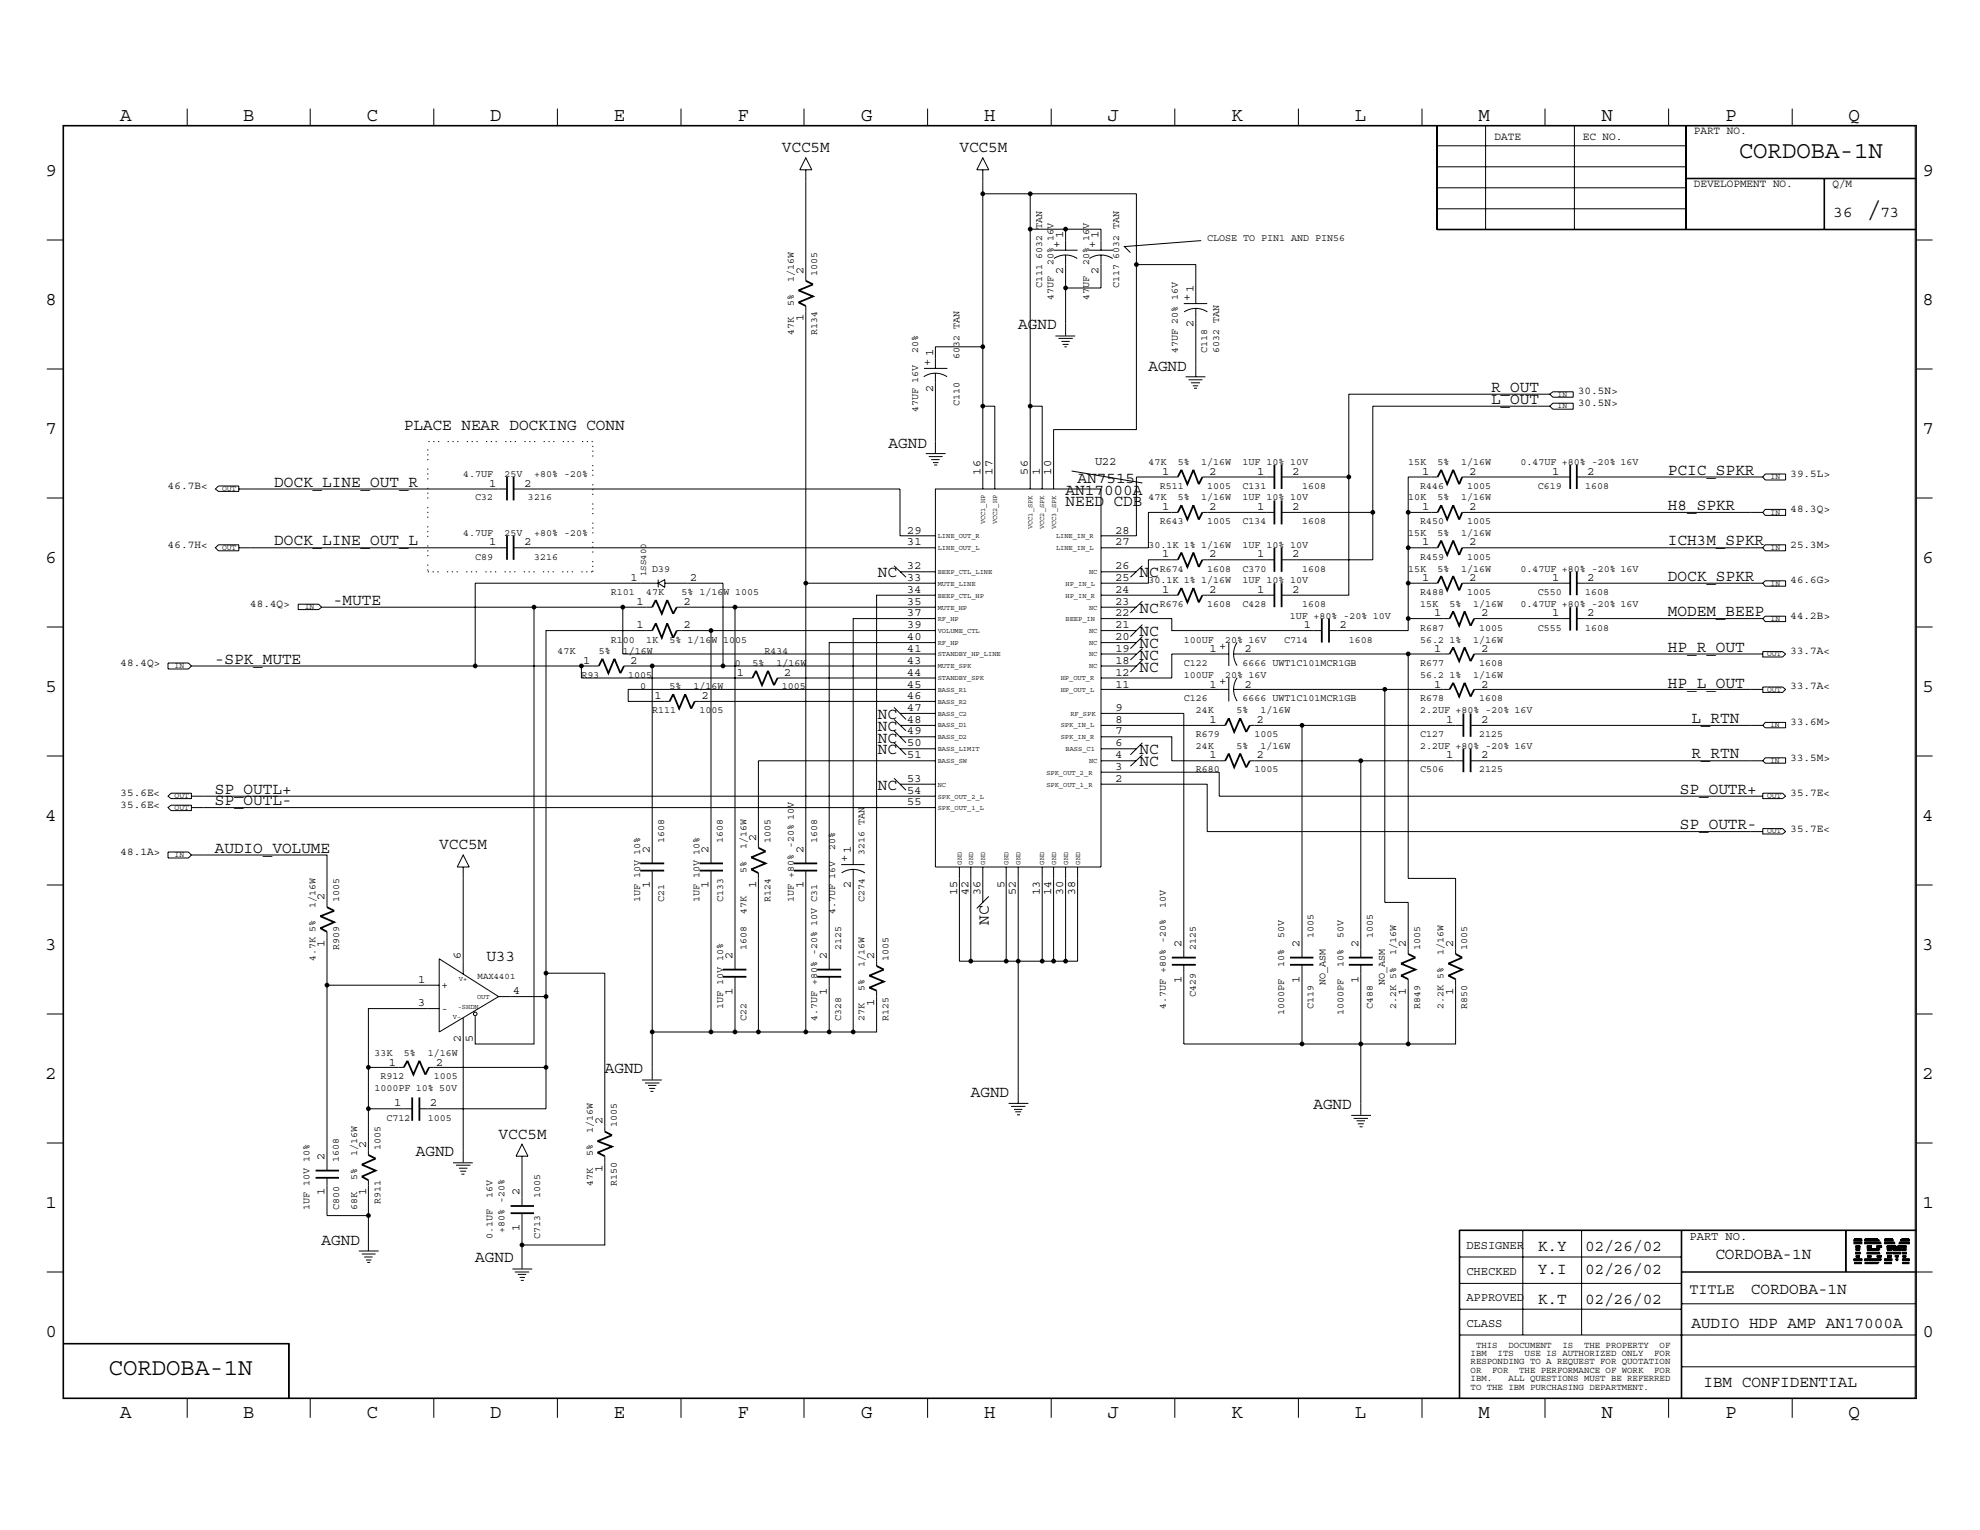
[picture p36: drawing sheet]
<svg xmlns="http://www.w3.org/2000/svg" width="279mm" height="216mm" viewBox="0 0 279 216" stroke-linecap="round" stroke-linejoin="round" font-family="sans-serif">
<defs><g id="words">
<g font-size="3.4">
<text x="245.4" y="22.3">CORDOBA-1N</text>
<text x="263.5" y="30.6">/</text>
<text x="15.3" y="194">CORDOBA-1N</text>
</g>
<g font-size="2.7">
<text x="16.9" y="17">A</text>
<text x="34.3" y="17">B</text>
<text x="51.7" y="17">C</text>
<text x="69.2" y="17">D</text>
<text x="86.6" y="17">E</text>
<text x="104.1" y="17">F</text>
<text x="121.5" y="17">G</text>
<text x="138.9" y="17">H</text>
<text x="156.3" y="17">J</text>
<text x="173.7" y="17">K</text>
<text x="191.2" y="17">L</text>
<text x="208.6" y="17">M</text>
<text x="226" y="17">N</text>
<text x="243.4" y="17">P</text>
<text x="260.9" y="17">Q</text>
<text x="6.4" y="24.8">9</text>
<text x="271.3" y="24.8">9</text>
<text x="6.4" y="43">8</text>
<text x="271.3" y="43">8</text>
<text x="6.4" y="61.2">7</text>
<text x="271.3" y="61.2">7</text>
<text x="6.4" y="79.4">6</text>
<text x="271.3" y="79.4">6</text>
<text x="6.4" y="97.6">5</text>
<text x="271.3" y="97.6">5</text>
<text x="6.4" y="115.8">4</text>
<text x="271.3" y="115.8">4</text>
<text x="6.4" y="134">3</text>
<text x="271.3" y="134">3</text>
<text x="6.4" y="152.2">2</text>
<text x="271.3" y="152.2">2</text>
<text x="6.4" y="170.4">1</text>
<text x="271.3" y="170.4">1</text>
<text x="6.4" y="188.6">0</text>
<text x="271.3" y="188.6">0</text>
<text x="16.9" y="200.1">A</text>
<text x="34.3" y="200.1">B</text>
<text x="51.7" y="200.1">C</text>
<text x="69.2" y="200.1">D</text>
<text x="86.6" y="200.1">E</text>
<text x="104.1" y="200.1">F</text>
<text x="121.5" y="200.1">G</text>
<text x="138.9" y="200.1">H</text>
<text x="156.3" y="200.1">J</text>
<text x="173.7" y="200.1">K</text>
<text x="191.2" y="200.1">L</text>
<text x="208.6" y="200.1">M</text>
<text x="226" y="200.1">N</text>
<text x="243.4" y="200.1">P</text>
<text x="260.9" y="200.1">Q</text>
</g>
<g font-size="2.3">
<text x="110.3" y="21.5">VCC5M</text>
<text x="135.4" y="21.5">VCC5M</text>
<text x="258.7" y="30.6">36</text>
<text x="265.3" y="30.6">73</text>
<text x="143.7" y="46.5">AGND</text>
<text x="162.1" y="52.3">AGND</text>
<text x="210.4" y="55.3">R_OUT</text>
<text x="210.4" y="57">L_OUT</text>
<text x="57" y="60.6">PLACE NEAR DOCKING CONN</text>
<text x="125.4" y="63.2">AGND</text>
<text x="38.7" y="68.7">DOCK_LINE_OUT_R</text>
<text x="150.4" y="69.9">AN17000A</text>
<text x="150.4" y="71.5">NEED CDB</text>
<text x="152.1" y="68.2">AN7515</text>
<text x="235.4" y="67">PCIC_SPKR</text>
<text x="235.4" y="72">H8_SPKR</text>
<text x="38.7" y="77">DOCK_LINE_OUT_L</text>
<text x="235.4" y="77">ICH3M_SPKR</text>
<text x="123.9" y="81.4">NC</text>
<text x="160.8" y="81.4">NC</text>
<text x="235.4" y="82">DOCK_SPKR</text>
<text x="47" y="85.3">-MUTE</text>
<text x="160.8" y="86.4">NC</text>
<text x="160.8" y="89.7">NC</text>
<text x="235.4" y="87">MODEM_BEEP</text>
<text x="30.3" y="93.6">-SPK_MUTE</text>
<text x="160.8" y="91.4">NC</text>
<text x="160.8" y="93.1">NC</text>
<text x="160.8" y="94.8">NC</text>
<text x="235.4" y="91.9">HP_R_OUT</text>
<text x="123.9" y="101.4">NC</text>
<text x="235.4" y="97">HP_L_OUT</text>
<text x="123.9" y="106.4">NC</text>
<text x="123.9" y="103.1">NC</text>
<text x="123.9" y="104.8">NC</text>
<text x="160.8" y="106.4">NC</text>
<text x="238.7" y="107">R_RTN</text>
<text x="238.7" y="102">L_RTN</text>
<text x="30.3" y="113.6">SP_OUTL-</text>
<text x="30.3" y="112">SP_OUTL+</text>
<text x="123.9" y="111.4">NC</text>
<text x="160.8" y="108.1">NC</text>
<text x="237.1" y="112">SP_OUTR+</text>
<text x="62" y="119.8">VCC5M</text>
<text x="237.1" y="117">SP_OUTR-</text>
<text x="30.3" y="120.3">AUDIO_VOLUME</text>
<text x="139.5" y="130.5" transform="rotate(-90 139.5 130.5)">NC</text>
<text x="68.7" y="135.6">U33</text>
<text x="85.3" y="151.5">AGND</text>
<text x="137" y="154.9">AGND</text>
<text x="70.4" y="160.7">VCC5M</text>
<text x="185.3" y="156.5">AGND</text>
<text x="58.7" y="163.2">AGND</text>
<text x="45.4" y="175.7">AGND</text>
<text x="67.1" y="178.1">AGND</text>
<text x="217" y="176.5">K.Y</text>
<text x="217" y="179.8">Y.I</text>
<text x="223.7" y="176.5">02/26/02</text>
<text x="223.7" y="179.8">02/26/02</text>
<text x="242.1" y="177.6">CORDOBA-1N</text>
<text x="217" y="184">K.T</text>
<text x="223.7" y="184">02/26/02</text>
<text x="247.1" y="182.6">CORDOBA-1N</text>
<text x="238.7" y="187.4">AUDIO HDP AMP AN17000A</text>
<text x="240.4" y="195.7">IBM CONFIDENTIAL</text>
</g>
<text font-size="2.1" x="238.4" y="182.5">TITLE</text>
<g font-size="1.7">
<text x="149.5" y="35" transform="rotate(-90 149.5 35)">+</text>
<text x="150" y="33.6" transform="rotate(-90 150 33.6)">1</text>
<text x="154.5" y="35" transform="rotate(-90 154.5 35)">+</text>
<text x="155" y="33.6" transform="rotate(-90 155 33.6)">1</text>
<text x="113.4" y="38.6" transform="rotate(-90 113.4 38.6)">2</text>
<text x="150" y="38.7" transform="rotate(-90 150 38.7)">2</text>
<text x="155" y="38.7" transform="rotate(-90 155 38.7)">2</text>
<text x="168.4" y="41.1" transform="rotate(-90 168.4 41.1)">1</text>
<text x="113.4" y="45.3" transform="rotate(-90 113.4 45.3)">1</text>
<text x="167.9" y="42.5" transform="rotate(-90 167.9 42.5)">+</text>
<text x="168.4" y="46.1" transform="rotate(-90 168.4 46.1)">2</text>
<text x="131.2" y="51.6" transform="rotate(-90 131.2 51.6)">+ 1</text>
<text x="131.7" y="55.3" transform="rotate(-90 131.7 55.3)">2</text>
<text x="154.5" y="65.6">U22</text>
<text x="69" y="68.7">1</text>
<text x="74" y="68.7">2</text>
<text x="138.3" y="67" transform="rotate(-90 138.3 67)">16</text>
<text x="140" y="67" transform="rotate(-90 140 67)">17</text>
<text x="145" y="67" transform="rotate(-90 145 67)">56</text>
<text x="146.7" y="67" transform="rotate(-90 146.7 67)">1</text>
<text x="148.3" y="67" transform="rotate(-90 148.3 67)">10</text>
<text x="164" y="72">1</text>
<text x="164" y="67">1</text>
<text x="170.7" y="72">2</text>
<text x="170.7" y="67">2</text>
<text x="177.4" y="72">1</text>
<text x="177.4" y="67">1</text>
<text x="182.4" y="72">2</text>
<text x="182.4" y="67">2</text>
<text x="200.7" y="72">1</text>
<text x="200.7" y="67">1</text>
<text x="207.3" y="72">2</text>
<text x="207.3" y="67">2</text>
<text x="219" y="67">1</text>
<text x="224" y="67">2</text>
<text x="69" y="77">1</text>
<text x="74" y="77">2</text>
<text x="128" y="77">31</text>
<text x="128" y="75.4">29</text>
<text x="157.4" y="77">27</text>
<text x="157.4" y="75.4">28</text>
<text x="200.7" y="77">1</text>
<text x="207.3" y="77">2</text>
<text x="89" y="82">1</text>
<text x="97.4" y="82">2</text>
<text x="128" y="82">33</text>
<text x="128" y="83.7">34</text>
<text x="128" y="80.3">32</text>
<text x="157.4" y="82">25</text>
<text x="157.4" y="80.3">26</text>
<text x="157.4" y="83.7">24</text>
<text x="164" y="78.7">1</text>
<text x="164" y="83.7">1</text>
<text x="170.7" y="78.7">2</text>
<text x="170.7" y="83.7">2</text>
<text x="177.4" y="83.7">1</text>
<text x="177.4" y="78.7">1</text>
<text x="182.4" y="83.7">2</text>
<text x="182.4" y="78.7">2</text>
<text x="200.7" y="82">1</text>
<text x="207.3" y="82">2</text>
<text x="219" y="82">1</text>
<text x="224" y="82">2</text>
<text x="89.8" y="88.6">1</text>
<text x="89.8" y="85.3">1</text>
<text x="96.5" y="88.6">2</text>
<text x="96.5" y="85.3">2</text>
<text x="128" y="88.6">39</text>
<text x="128" y="87">37</text>
<text x="128" y="85.3">35</text>
<text x="157.4" y="85.3">23</text>
<text x="157.4" y="88.6">21</text>
<text x="157.4" y="87">22</text>
<text x="184" y="88.6">1</text>
<text x="189.1" y="88.6">2</text>
<text x="202.4" y="87">1</text>
<text x="209" y="87">2</text>
<text x="219" y="87">1</text>
<text x="224" y="87">2</text>
<text x="82.3" y="93.6">1</text>
<text x="89" y="93.6">2</text>
<text x="104" y="95.3">1</text>
<text x="110.7" y="95.3">2</text>
<text x="128" y="95.3">44</text>
<text x="128" y="91.9">41</text>
<text x="128" y="90.3">40</text>
<text x="128" y="93.6">43</text>
<text x="157.4" y="91.9">19</text>
<text x="157.4" y="90.3">20</text>
<text x="157.4" y="93.6">18</text>
<text x="157.4" y="95.3">12</text>
<text x="170.7" y="91.9">1 +</text>
<text x="175.7" y="91.9">2</text>
<text x="202.4" y="91.9">1</text>
<text x="209" y="91.9">2</text>
<text x="92.4" y="98.6">1</text>
<text x="99.1" y="98.6">2</text>
<text x="128" y="100.3">47</text>
<text x="128" y="97">45</text>
<text x="128" y="98.6">46</text>
<text x="157.4" y="97">11</text>
<text x="157.4" y="100.3">9</text>
<text x="170.7" y="97">1</text>
<text x="172" y="96.5">+</text>
<text x="175.7" y="97">2</text>
<text x="202.4" y="97">1</text>
<text x="209" y="97">2</text>
<text x="128" y="107">51</text>
<text x="128" y="103.6">49</text>
<text x="128" y="105.3">50</text>
<text x="128" y="102">48</text>
<text x="157.4" y="103.6">7</text>
<text x="157.4" y="102">8</text>
<text x="157.4" y="105.3">6</text>
<text x="157.4" y="107">4</text>
<text x="170.7" y="107">1</text>
<text x="170.7" y="102">1</text>
<text x="177.4" y="107">2</text>
<text x="177.4" y="102">2</text>
<text x="204" y="107">1</text>
<text x="204" y="102">1</text>
<text x="209" y="107">2</text>
<text x="209" y="102">2</text>
<text x="128" y="110.3">53</text>
<text x="128" y="112">54</text>
<text x="128" y="113.6">55</text>
<text x="157.4" y="108.6">3</text>
<text x="157.4" y="110.3">2</text>
<text x="106.7" y="118.6" transform="rotate(-90 106.7 118.6)">2</text>
<text x="91.7" y="125.3" transform="rotate(-90 91.7 125.3)">1</text>
<text x="91.7" y="120.3" transform="rotate(-90 91.7 120.3)">2</text>
<text x="100" y="125.3" transform="rotate(-90 100 125.3)">1</text>
<text x="100" y="120.3" transform="rotate(-90 100 120.3)">2</text>
<text x="106.7" y="125.3" transform="rotate(-90 106.7 125.3)">1</text>
<text x="113.4" y="125.3" transform="rotate(-90 113.4 125.3)">1</text>
<text x="113.4" y="120.3" transform="rotate(-90 113.4 120.3)">2</text>
<text x="119.5" y="121.7" transform="rotate(-90 119.5 121.7)">+</text>
<text x="120.1" y="125.3" transform="rotate(-90 120.1 125.3)">2</text>
<text x="120.1" y="120.3" transform="rotate(-90 120.1 120.3)">1</text>
<text x="141.7" y="125.3" transform="rotate(-90 141.7 125.3)">5</text>
<text x="45.8" y="127" transform="rotate(-90 45.8 127)">2</text>
<text x="135" y="126.3" transform="rotate(-90 135 126.3)">15</text>
<text x="136.7" y="126.3" transform="rotate(-90 136.7 126.3)">42</text>
<text x="138.3" y="126.3" transform="rotate(-90 138.3 126.3)">36</text>
<text x="143.3" y="126.3" transform="rotate(-90 143.3 126.3)">52</text>
<text x="146.7" y="126.3" transform="rotate(-90 146.7 126.3)">13</text>
<text x="148.3" y="126.3" transform="rotate(-90 148.3 126.3)">14</text>
<text x="150" y="126.3" transform="rotate(-90 150 126.3)">30</text>
<text x="151.7" y="126.3" transform="rotate(-90 151.7 126.3)">38</text>
<text x="45.8" y="133.7" transform="rotate(-90 45.8 133.7)">1</text>
<text x="65" y="135.3" transform="rotate(-90 65 135.3)">6</text>
<text x="103.4" y="135.3" transform="rotate(-90 103.4 135.3)">2</text>
<text x="116.7" y="135.3" transform="rotate(-90 116.7 135.3)">2</text>
<text x="123.4" y="135.3" transform="rotate(-90 123.4 135.3)">2</text>
<text x="166.7" y="133.7" transform="rotate(-90 166.7 133.7)">2</text>
<text x="183.4" y="133.7" transform="rotate(-90 183.4 133.7)">2</text>
<text x="191.7" y="133.7" transform="rotate(-90 191.7 133.7)">2</text>
<text x="198.4" y="133.7" transform="rotate(-90 198.4 133.7)">2</text>
<text x="205.1" y="133.7" transform="rotate(-90 205.1 133.7)">2</text>
<text x="59" y="138.7">1</text>
<text x="59" y="142">3</text>
<text x="72.4" y="140.3">4</text>
<text x="103.4" y="140.4" transform="rotate(-90 103.4 140.4)">1</text>
<text x="116.7" y="140.4" transform="rotate(-90 116.7 140.4)">1</text>
<text x="123.4" y="142" transform="rotate(-90 123.4 142)">1</text>
<text x="166.7" y="138.7" transform="rotate(-90 166.7 138.7)">1</text>
<text x="183.4" y="138.7" transform="rotate(-90 183.4 138.7)">1</text>
<text x="191.7" y="138.7" transform="rotate(-90 191.7 138.7)">1</text>
<text x="198.4" y="140.4" transform="rotate(-90 198.4 140.4)">1</text>
<text x="205.1" y="140.4" transform="rotate(-90 205.1 140.4)">1</text>
<text x="65" y="147" transform="rotate(-90 65 147)">2</text>
<text x="66.7" y="147" transform="rotate(-90 66.7 147)">5</text>
<text x="54.9" y="150.4">1</text>
<text x="61.6" y="150.4">2</text>
<text x="51.6" y="162" transform="rotate(-90 51.6 162)">2</text>
<text x="55.6" y="156.1">1</text>
<text x="60.7" y="156.1">2</text>
<text x="85" y="158.7" transform="rotate(-90 85 158.7)">2</text>
<text x="45.8" y="163.7" transform="rotate(-90 45.8 163.7)">2</text>
<text x="85" y="165.4" transform="rotate(-90 85 165.4)">1</text>
<text x="45.8" y="168.7" transform="rotate(-90 45.8 168.7)">1</text>
<text x="51.6" y="168.7" transform="rotate(-90 51.6 168.7)">1</text>
<text x="73.3" y="173.7" transform="rotate(-90 73.3 173.7)">1</text>
<text x="73.3" y="168.7" transform="rotate(-90 73.3 168.7)">2</text>
<text x="206.9" y="176.2">DESIGNER</text>
<text x="206.9" y="179.9">CHECKED</text>
<text x="238.4" y="175">PART NO.</text>
<text x="206.9" y="183.6">APPROVED</text>
<text x="206.9" y="187.2">CLASS</text>
</g>
<g font-size="1.6">
<text x="210.9" y="19.8">DATE</text>
<text x="223.4" y="19.8">EC NO.</text>
<text x="239" y="18.9">PART NO.</text>
<text x="239" y="26.4">DEVELOPMENT NO.</text>
<text x="258.6" y="26.4">Q/M</text>
<text x="222.7" y="55.6">30.5N&gt;</text>
<text x="222.7" y="57.3">30.5N&gt;</text>
<text x="23.7" y="69">46.7B&lt;</text>
<text x="252.6" y="67.3">39.5L&gt;</text>
<text x="23.7" y="77.3">46.7H&lt;</text>
<text x="252.6" y="77.3">25.3M&gt;</text>
<text x="252.6" y="72.3">48.3Q&gt;</text>
<text x="252.6" y="82.3">46.6G&gt;</text>
<text x="35.3" y="85.7">48.4Q&gt;</text>
<text x="252.6" y="87.3">44.2B&gt;</text>
<text x="17" y="94">48.4Q&gt;</text>
<text x="252.6" y="92.3">33.7A&lt;</text>
<text x="252.6" y="97.3">33.7A&lt;</text>
<text x="252.6" y="107.4">33.5M&gt;</text>
<text x="252.6" y="102.4">33.6M&gt;</text>
<text x="17" y="114">35.6E&lt;</text>
<text x="17" y="112.4">35.6E&lt;</text>
<text x="252.6" y="112.4">35.7E&lt;</text>
<text x="252.6" y="117.3">35.7E&lt;</text>
<text x="17" y="120.6">48.1A&gt;</text>
<text x="62.3" y="139.4">+</text>
<text x="62.3" y="142.7">-</text>
</g>
<g font-size="1.4">
<text x="170.3" y="34">CLOSE TO PIN1 AND PIN56</text>
<text x="112" y="39.8" transform="rotate(-90 112 39.8)">1/16W</text>
<text x="115.3" y="38.9" transform="rotate(-90 115.3 38.9)">1005</text>
<text x="147.1" y="40.6" transform="rotate(-90 147.1 40.6)">C111</text>
<text x="147.1" y="36.5" transform="rotate(-90 147.1 36.5)">6032 TAN</text>
<text x="148.7" y="37.3" transform="rotate(-90 148.7 37.3)">20% 16V</text>
<text x="153.7" y="37.3" transform="rotate(-90 153.7 37.3)">20% 16V</text>
<text x="157.9" y="40.6" transform="rotate(-90 157.9 40.6)">C117</text>
<text x="157.9" y="36.5" transform="rotate(-90 157.9 36.5)">6032 TAN</text>
<text x="112" y="47.3" transform="rotate(-90 112 47.3)">47K</text>
<text x="112" y="43.2" transform="rotate(-90 112 43.2)">5%</text>
<text x="115.3" y="47.3" transform="rotate(-90 115.3 47.3)">R134</text>
<text x="148.7" y="42.3" transform="rotate(-90 148.7 42.3)">47UF</text>
<text x="153.7" y="42.3" transform="rotate(-90 153.7 42.3)">47UF</text>
<text x="129.5" y="49.9" transform="rotate(-90 129.5 49.9)">20%</text>
<text x="135.4" y="50.6" transform="rotate(-90 135.4 50.6)">6032 TAN</text>
<text x="166.2" y="49.9" transform="rotate(-90 166.2 49.9)">47UF 20% 16V</text>
<text x="170.3" y="49.8" transform="rotate(-90 170.3 49.8)">C118</text>
<text x="172" y="49.8" transform="rotate(-90 172 49.8)">6032 TAN</text>
<text x="129.5" y="58.2" transform="rotate(-90 129.5 58.2)">47UF 16V</text>
<text x="135.4" y="57.3" transform="rotate(-90 135.4 57.3)">C110</text>
<text x="162.1" y="65.6">47K</text>
<text x="166.2" y="65.6">5%</text>
<text x="169.5" y="65.6">1/16W</text>
<text x="175.3" y="65.6">1UF 10% 10V</text>
<text x="198.7" y="65.6">15K</text>
<text x="202.9" y="65.6">5%</text>
<text x="206.2" y="65.6">1/16W</text>
<text x="214.5" y="65.6">0.47UF +80% -20% 16V</text>
<text x="65.4" y="67.3">4.7UF</text>
<text x="67.1" y="70.6">C32</text>
<text x="71.2" y="67.3">25V</text>
<text x="74.5" y="70.6">3216</text>
<text x="75.4" y="67.3">+80% -20%</text>
<text x="162.1" y="70.6">47K</text>
<text x="163.7" y="69">R511</text>
<text x="166.2" y="70.6">5%</text>
<text x="169.5" y="70.6">1/16W</text>
<text x="170.3" y="69">1005</text>
<text x="175.3" y="70.6">1UF 10% 10V</text>
<text x="175.3" y="69">C131</text>
<text x="183.7" y="69">1608</text>
<text x="198.7" y="70.6">10K</text>
<text x="200.4" y="69">R446</text>
<text x="202.9" y="70.6">5%</text>
<text x="206.2" y="70.6">1/16W</text>
<text x="207" y="69">1005</text>
<text x="217" y="69">C619</text>
<text x="223.7" y="69">1608</text>
<text x="65.4" y="75.6">4.7UF</text>
<text x="71.2" y="75.6">25V</text>
<text x="75.4" y="75.6">+80% -20%</text>
<text x="162.1" y="77.3">30.1K 1% 1/16W</text>
<text x="163.7" y="74">R643</text>
<text x="170.3" y="74">1005</text>
<text x="175.3" y="77.3">1UF 10% 10V</text>
<text x="175.3" y="74">C134</text>
<text x="183.7" y="74">1608</text>
<text x="198.7" y="75.6">15K</text>
<text x="200.4" y="74">R450</text>
<text x="202.9" y="75.6">5%</text>
<text x="206.2" y="75.6">1/16W</text>
<text x="207" y="74">1005</text>
<text x="67.1" y="79">C89</text>
<text x="75.4" y="79">3216</text>
<text x="86.2" y="84">R101</text>
<text x="91.2" y="84">47K</text>
<text x="92" y="80.7">D39</text>
<text x="96.2" y="84">5% 1/16W 1005</text>
<text x="162.1" y="82.3">30.1K 1% 1/16W</text>
<text x="163.7" y="80.7">R674</text>
<text x="170.3" y="80.7">1608</text>
<text x="175.3" y="82.3">1UF 10% 10V</text>
<text x="175.3" y="80.7">C370</text>
<text x="183.7" y="80.7">1608</text>
<text x="198.7" y="80.7">15K</text>
<text x="200.4" y="84">R488</text>
<text x="200.4" y="79">R459</text>
<text x="202.9" y="80.7">5%</text>
<text x="206.2" y="80.7">1/16W</text>
<text x="207" y="79">1005</text>
<text x="207" y="84">1005</text>
<text x="214.5" y="80.7">0.47UF +80% -20% 16V</text>
<text x="217" y="84">C550</text>
<text x="223.7" y="84">1608</text>
<text x="163.7" y="85.7">R676</text>
<text x="170.3" y="85.7">1608</text>
<text x="175.3" y="85.7">C428</text>
<text x="182" y="87.3">1UF +80% -20% 10V</text>
<text x="183.7" y="85.7">1608</text>
<text x="200.4" y="85.7">15K</text>
<text x="200.4" y="89">R687</text>
<text x="204.6" y="85.7">5%</text>
<text x="207.9" y="85.7">1/16W</text>
<text x="208.7" y="89">1005</text>
<text x="214.5" y="85.7">0.47UF +80% -20% 16V</text>
<text x="217" y="89">C555</text>
<text x="223.7" y="89">1608</text>
<text x="78.7" y="92.3">47K</text>
<text x="82" y="95.7">R93</text>
<text x="84.5" y="92.3">5%</text>
<text x="86.2" y="90.7">R100</text>
<text x="87.9" y="92.3">1/16W</text>
<text x="88.6" y="95.7">1005</text>
<text x="91.2" y="90.7">1K</text>
<text x="94.5" y="90.7">5% 1/16W</text>
<text x="102" y="90.7">1005</text>
<text x="103.7" y="94">0</text>
<text x="106.2" y="94">5%</text>
<text x="107.9" y="92.3">R434</text>
<text x="109.6" y="94">1/16W</text>
<text x="167" y="95.7">100UF</text>
<text x="167" y="90.7">100UF</text>
<text x="167" y="94">C122</text>
<text x="172.9" y="95.7">20% 16V</text>
<text x="172.9" y="90.7">20% 16V</text>
<text x="175.3" y="94">6666 UWT1C101MCR1GB</text>
<text x="181.2" y="90.7">C714</text>
<text x="190.3" y="90.7">1608</text>
<text x="200.4" y="95.7">56.2</text>
<text x="200.4" y="90.7">56.2</text>
<text x="200.4" y="94">R677</text>
<text x="204.6" y="95.7">1%</text>
<text x="204.6" y="90.7">1%</text>
<text x="207.9" y="95.7">1/16W</text>
<text x="207.9" y="90.7">1/16W</text>
<text x="208.7" y="94">1608</text>
<text x="90.3" y="97.3">0</text>
<text x="92" y="100.7">R111</text>
<text x="94.5" y="97.3">5%</text>
<text x="97.9" y="97.3">1/16W</text>
<text x="98.7" y="100.7">1005</text>
<text x="110.3" y="97.3">1005</text>
<text x="167" y="99">C126</text>
<text x="168.7" y="100.7">24K</text>
<text x="174.5" y="100.7">5%</text>
<text x="175.3" y="99">6666 UWT1C101MCR1GB</text>
<text x="177.9" y="100.7">1/16W</text>
<text x="200.4" y="100.7">2.2UF +80% -20% 16V</text>
<text x="200.4" y="99">R678</text>
<text x="208.7" y="99">1608</text>
<text x="168.7" y="104">R679</text>
<text x="168.7" y="105.7">24K</text>
<text x="174.5" y="105.7">5%</text>
<text x="177" y="104">1005</text>
<text x="177.9" y="105.7">1/16W</text>
<text x="200.4" y="105.7">2.2UF +80% -20% 16V</text>
<text x="200.4" y="104">C127</text>
<text x="208.7" y="104">2125</text>
<text x="168.7" y="109">R680</text>
<text x="177" y="109">1005</text>
<text x="200.4" y="109">C506</text>
<text x="208.7" y="109">2125</text>
<text x="93.7" y="119" transform="rotate(-90 93.7 119)">1608</text>
<text x="102" y="119" transform="rotate(-90 102 119)">1608</text>
<text x="105.3" y="119.8" transform="rotate(-90 105.3 119.8)">1/16W</text>
<text x="108.7" y="119" transform="rotate(-90 108.7 119)">1005</text>
<text x="115.3" y="119" transform="rotate(-90 115.3 119)">1608</text>
<text x="117.9" y="119.9" transform="rotate(-90 117.9 119.9)">20%</text>
<text x="105.3" y="123.2" transform="rotate(-90 105.3 123.2)">5%</text>
<text x="122" y="120.6" transform="rotate(-90 122 120.6)">3216 TAN</text>
<text x="44.5" y="128.2" transform="rotate(-90 44.5 128.2)">1/16W</text>
<text x="47.8" y="127.3" transform="rotate(-90 47.8 127.3)">1005</text>
<text x="90.3" y="127.3" transform="rotate(-90 90.3 127.3)">1UF 10V 10%</text>
<text x="93.7" y="127.3" transform="rotate(-90 93.7 127.3)">C21</text>
<text x="98.7" y="127.3" transform="rotate(-90 98.7 127.3)">1UF 10V 10%</text>
<text x="102" y="127.3" transform="rotate(-90 102 127.3)">C133</text>
<text x="105.3" y="129" transform="rotate(-90 105.3 129)">47K</text>
<text x="108.7" y="127.3" transform="rotate(-90 108.7 127.3)">R124</text>
<text x="112" y="127.3" transform="rotate(-90 112 127.3)">1UF +80% -20% 10V</text>
<text x="117.9" y="129" transform="rotate(-90 117.9 129)">4.7UF 16V</text>
<text x="122" y="127.3" transform="rotate(-90 122 127.3)">C274</text>
<text x="164.5" y="128.2" transform="rotate(-90 164.5 128.2)">10V</text>
<text x="44.5" y="135.6" transform="rotate(-90 44.5 135.6)">4.7K 5%</text>
<text x="47.8" y="134" transform="rotate(-90 47.8 134)">R909</text>
<text x="105.3" y="134" transform="rotate(-90 105.3 134)">1608</text>
<text x="118.7" y="134" transform="rotate(-90 118.7 134)">2125</text>
<text x="122" y="136.5" transform="rotate(-90 122 136.5)">1/16W</text>
<text x="125.4" y="135.6" transform="rotate(-90 125.4 135.6)">1005</text>
<text x="168.7" y="134" transform="rotate(-90 168.7 134)">2125</text>
<text x="181.2" y="136.5" transform="rotate(-90 181.2 136.5)">10%</text>
<text x="181.2" y="132.3" transform="rotate(-90 181.2 132.3)">50V</text>
<text x="185.3" y="132.3" transform="rotate(-90 185.3 132.3)">1005</text>
<text x="189.6" y="136.5" transform="rotate(-90 189.6 136.5)">10%</text>
<text x="189.6" y="132.3" transform="rotate(-90 189.6 132.3)">50V</text>
<text x="193.7" y="132.3" transform="rotate(-90 193.7 132.3)">1005</text>
<text x="197" y="134.8" transform="rotate(-90 197 134.8)">1/16W</text>
<text x="200.4" y="134" transform="rotate(-90 200.4 134)">1005</text>
<text x="203.7" y="134.8" transform="rotate(-90 203.7 134.8)">1/16W</text>
<text x="207" y="134" transform="rotate(-90 207 134)">1005</text>
<text x="102" y="142.3" transform="rotate(-90 102 142.3)">1UF 10V 10%</text>
<text x="122" y="139.8" transform="rotate(-90 122 139.8)">5%</text>
<text x="164.5" y="142.3" transform="rotate(-90 164.5 142.3)">4.7UF +80% -20%</text>
<text x="168.7" y="140.6" transform="rotate(-90 168.7 140.6)">C429</text>
<text x="181.2" y="143.2" transform="rotate(-90 181.2 143.2)">1000PF</text>
<text x="185.3" y="142.3" transform="rotate(-90 185.3 142.3)">C119</text>
<text x="187" y="139" transform="rotate(-90 187 139)">NO_ASM</text>
<text x="189.6" y="143.2" transform="rotate(-90 189.6 143.2)">1000PF</text>
<text x="193.7" y="142.3" transform="rotate(-90 193.7 142.3)">C488</text>
<text x="195.4" y="139" transform="rotate(-90 195.4 139)">NO_ASM</text>
<text x="197" y="142.3" transform="rotate(-90 197 142.3)">2.2K 5%</text>
<text x="200.4" y="142.3" transform="rotate(-90 200.4 142.3)">R849</text>
<text x="203.7" y="142.3" transform="rotate(-90 203.7 142.3)">2.2K 5%</text>
<text x="207" y="142.3" transform="rotate(-90 207 142.3)">R850</text>
<text x="52.8" y="149">33K</text>
<text x="57" y="149">5%</text>
<text x="60.4" y="149">1/16W</text>
<text x="105.3" y="144" transform="rotate(-90 105.3 144)">C22</text>
<text x="115.3" y="144" transform="rotate(-90 115.3 144)">4.7UF +80% -20% 10V C31</text>
<text x="118.7" y="144" transform="rotate(-90 118.7 144)">C328</text>
<text x="122" y="144" transform="rotate(-90 122 144)">27K</text>
<text x="125.4" y="144" transform="rotate(-90 125.4 144)">R125</text>
<text x="52.8" y="154">1000PF 10% 50V</text>
<text x="53.7" y="152.3">R912</text>
<text x="61.2" y="152.3">1005</text>
<text x="54.5" y="158.2">C712</text>
<text x="60.4" y="158.2">1005</text>
<text x="83.7" y="159.9" transform="rotate(-90 83.7 159.9)">1/16W</text>
<text x="87" y="159" transform="rotate(-90 87 159)">1005</text>
<text x="47.8" y="164" transform="rotate(-90 47.8 164)">1608</text>
<text x="50.4" y="166.5" transform="rotate(-90 50.4 166.5)">5%</text>
<text x="50.4" y="163.2" transform="rotate(-90 50.4 163.2)">1/16W</text>
<text x="53.7" y="162.3" transform="rotate(-90 53.7 162.3)">1005</text>
<text x="83.7" y="167.3" transform="rotate(-90 83.7 167.3)">47K</text>
<text x="83.7" y="163.2" transform="rotate(-90 83.7 163.2)">5%</text>
<text x="87" y="167.3" transform="rotate(-90 87 167.3)">R150</text>
<text x="43.7" y="170.7" transform="rotate(-90 43.7 170.7)">1UF 10V 10%</text>
<text x="47.8" y="170.7" transform="rotate(-90 47.8 170.7)">C800</text>
<text x="50.4" y="170.7" transform="rotate(-90 50.4 170.7)">68K</text>
<text x="53.7" y="169.8" transform="rotate(-90 53.7 169.8)">R911</text>
<text x="69.5" y="169" transform="rotate(-90 69.5 169)">16V</text>
<text x="71.2" y="174" transform="rotate(-90 71.2 174)">+80% -20%</text>
<text x="76.2" y="169" transform="rotate(-90 76.2 169)">1005</text>
<text x="69.5" y="174.8" transform="rotate(-90 69.5 174.8)">0.1UF</text>
<text x="76.2" y="174.8" transform="rotate(-90 76.2 174.8)">C713</text>
</g>
<g font-size="1.3">
<text x="91.2" y="81.3" transform="rotate(-90 91.2 81.3)">1SS400</text>
<text x="67.4" y="138.2">MAX4401</text>
<text x="207.5" y="191.3">IBM</text>
<text x="208.3" y="190.2">THIS</text>
<text x="211.3" y="191.3">ITS</text>
<text x="212.9" y="190.2">DOCUMENT</text>
<text x="215.1" y="191.3">USE IS AUTHORIZED ONLY</text>
<text x="220.5" y="190.2">IS</text>
<text x="223.5" y="190.2">THE PROPERTY</text>
<text x="233.4" y="191.3">FOR</text>
<text x="234.2" y="190.2">OF</text>
<text x="207.5" y="192.5">RESPONDING TO A REQUEST FOR QUOTATION</text>
<text x="207.5" y="193.7">OR</text>
<text x="207.5" y="194.9">IBM.</text>
<text x="207.5" y="196.1">TO THE IBM PURCHASING DEPARTMENT.</text>
<text x="210.6" y="193.7">FOR</text>
<text x="212.9" y="194.9">ALL QUESTIONS MUST BE REFERRED</text>
<text x="214.4" y="193.7">THE PERFORMANCE OF WORK</text>
<text x="233.4" y="193.7">FOR</text>
</g>
<g font-size="1.1">
<text x="219.8" y="57.6">IN</text>
<text x="219.8" y="56">IN</text>
<text x="31.3" y="69.3">OUT</text>
<text x="249.9" y="67.6">IN</text>
<text x="31.3" y="77.6">OUT</text>
<text x="249.9" y="72.6">IN</text>
<text x="249.9" y="77.6">IN</text>
<text x="249.9" y="82.6">IN</text>
<text x="43" y="85.9">IN</text>
<text x="249.9" y="87.6">IN</text>
<text x="24.6" y="94.2">IN</text>
<text x="249.3" y="92.6">OUT</text>
<text x="249.3" y="97.6">OUT</text>
<text x="249.8" y="102.6">IN</text>
<text x="249.8" y="107.6">IN</text>
<text x="24.6" y="112.6">OUT</text>
<text x="249.3" y="112.6">OUT</text>
<text x="24.6" y="114.3">OUT</text>
<text x="249.3" y="117.6">OUT</text>
<text x="24.6" y="120.9">IN</text>
</g>
<g font-size="1">
<text x="132.3" y="77.6">LINE_OUT_L</text>
<text x="132.3" y="75.9">LINE_OUT_R</text>
<text x="139" y="74" transform="rotate(-90 139 74)">VCC1_HP</text>
<text x="140.7" y="74" transform="rotate(-90 140.7 74)">VCC2_HP</text>
<text x="145.7" y="74.7" transform="rotate(-90 145.7 74.7)">VCC1_SPK</text>
<text x="147.3" y="74.7" transform="rotate(-90 147.3 74.7)">VCC2_SPK</text>
<text x="149" y="77.6">LINE_IN_L</text>
<text x="149" y="75.9">LINE_IN_R</text>
<text x="149" y="74.7" transform="rotate(-90 149 74.7)">VCC3_SPK</text>
<text x="132.3" y="82.6">MUTE_LINE</text>
<text x="132.3" y="80.9">BEEP_CTL_LINE</text>
<text x="150.4" y="82.6">HP_IN_L</text>
<text x="153.7" y="80.9">NC</text>
<text x="132.3" y="89.3">VOLUME_CTL</text>
<text x="132.3" y="87.6">RF_HP</text>
<text x="132.3" y="86">MUTE_HP</text>
<text x="132.3" y="84.3">BEEP_CTL_HP</text>
<text x="150.4" y="87.6">BEEP_IN</text>
<text x="150.4" y="84.3">HP_IN_R</text>
<text x="153.7" y="89.3">NC</text>
<text x="153.7" y="86">NC</text>
<text x="132.3" y="94.3">MUTE_SPK</text>
<text x="132.3" y="92.6">STANDBY_HP_LINE</text>
<text x="132.3" y="91">RF_HP</text>
<text x="153.7" y="94.3">NC</text>
<text x="153.7" y="92.6">NC</text>
<text x="153.7" y="91">NC</text>
<text x="132.3" y="101">BASS_C2</text>
<text x="132.3" y="99.3">BASS_R2</text>
<text x="132.3" y="97.6">BASS_R1</text>
<text x="132.3" y="96">STANDBY_SPK</text>
<text x="149.7" y="97.6">HP_OUT_L</text>
<text x="149.7" y="96">HP_OUT_R</text>
<text x="151" y="101">RF_SPK</text>
<text x="132.3" y="107.7">BASS_SW</text>
<text x="132.3" y="106">BASS_LIMIT</text>
<text x="132.3" y="104.3">BASS_D2</text>
<text x="132.3" y="102.6">BASS_D1</text>
<text x="149.7" y="104.3">SPK_IN_R</text>
<text x="149.7" y="102.6">SPK_IN_L</text>
<text x="150.4" y="106">BASS_C1</text>
<text x="153.7" y="107.7">NC</text>
<text x="132.3" y="112.7">SPK_OUT_2_L</text>
<text x="132.3" y="111">NC</text>
<text x="147.7" y="111">SPK_OUT_1_R</text>
<text x="147.7" y="109.3">SPK_OUT_2_R</text>
<text x="132.3" y="114.3">SPK_OUT_1_L</text>
<text x="135.7" y="122" transform="rotate(-90 135.7 122)">GND</text>
<text x="137.3" y="122" transform="rotate(-90 137.3 122)">GND</text>
<text x="139" y="122" transform="rotate(-90 139 122)">GND</text>
<text x="142.3" y="122" transform="rotate(-90 142.3 122)">GND</text>
<text x="144" y="122" transform="rotate(-90 144 122)">GND</text>
<text x="147.3" y="122" transform="rotate(-90 147.3 122)">GND</text>
<text x="149" y="122" transform="rotate(-90 149 122)">GND</text>
<text x="150.7" y="122" transform="rotate(-90 150.7 122)">GND</text>
<text x="152.4" y="122" transform="rotate(-90 152.4 122)">GND</text>
<text x="63.9" y="143.8">V-</text>
<text x="64.6" y="142.3">-SHDN</text>
<text x="64.8" y="138.4">V+</text>
<text x="67.3" y="141">OUT</text>
</g>
</g></defs>
<g fill="none" stroke="#000" stroke-width=".25">
<path d="M113.7 39.6l1 .5-2 .9 2 .8-2 .9 1 .5M71.5 67.3v3.3M71.5 75.6v3.4M72.5 67.3v3.3M72.5 75.6v3.4M166.2 79l.5-1 .9 2 .8-2 .8 2 .5-1M166.2 72.3l.5-1 .9 2 .8-2 .8 2 .5-1M166.2 67.3l.5-1 .9 2 .8-2 .8 2 .5-1M179.8 65.6v3.4M179.8 70.6v3.4M179.8 77.3v3.4M180.8 65.6v3.4"/>
<path d="M180.8 70.6v3.4M180.8 77.3v3.4M202.9 77.3l.5-1 .8 2 .9-2 .8 2 .4-1M202.9 72.3l.5-1 .8 2 .9-2 .8 2 .4-1M202.9 67.3l.5-1 .8 2 .9-2 .8 2 .4-1M221.6 65.6v3.4M222.5 65.6v3.4M84.5 94l.5-1 .9 2 .8-2 .8 2 .6-1M92 89l.5-1 .9 2 .7-2 .9 2 .5-1M92 85.7l.5-1 .9 1.9 .7-1.9 .9 1.9 .5-.9M94.5 99l.5-1 .8 2 .9-2 .8 2 .5-1M106.2 95.7l.5-1 .8 2 .9-2 .8 2 .5-1"/>
<path d="M166.2 84l.5-1 .9 2 .8-2 .8 2 .5-1M179.8 82.3v3.4M180.8 82.3v3.4M186.5 87.3v3.4M187.5 87.3v3.4M202.9 82.3l.5-1 .8 2 .9-2 .8 2 .4-1M204.6 97.3l.5-.9 .8 1.9 .8-1.9 .8 1.9 .5-1M204.6 92.3l.5-.9 .8 1.9 .8-1.9 .8 1.9 .5-1M204.6 87.3l.5-1 .8 2 .8-2 .8 2 .5-1M221.6 80.7v3.3M221.6 85.7v3.3M222.5 80.7v3.3"/>
<path d="M222.5 85.7v3.3M107 119.6l1 .5-2 .9 2 .8-2 .9 1 .5M172.9 107.4l.5-1.1 .8 2 .8-2 .9 2 .5-.9M172.9 102.4l.5-1.1 .8 2 .8-2 .9 2 .5-.9M206.5 100.7v3.3M206.5 105.7v3.3M207.5 100.7v3.3M207.5 105.7v3.3M46.1 128l1.1 .5-2 .8 2 .8-2 .9 .9 .5M90.3 122.9h3.4M90.3 121.8h3.4M98.7 122.9h3.3"/>
<path d="M98.7 121.8h3.3M102 137.8h3.3M102 136.8h3.3M112 122.9h3.3M112 121.8h3.3M115.3 137.8h3.4M115.3 136.8h3.4M123.7 136.3l1 .5-2 .9 2 .8-2 .9 1 .4M165.4 136.1h3.3M165.4 135.1h3.3M182 136.1h3.3M182 135.1h3.3"/>
<path d="M190.3 136.1h3.4M190.3 135.1h3.4M198.7 134.6l1 .5-2 .9 2 .8-2 .9 1 .5M205.4 134.6l.9 .5-1.9 .9 1.9 .8-1.9 .9 1 .5M57 150.6l.5-.9 .8 1.9 .9-1.9 .8 1.9 .5-1M58.2 154.9v3.3M59.2 154.9v3.3M85.3 159.7l1.1 .5-2.1 .8 2.1 .8-2.1 .8 1 .6M44.5 166.2h3.3M44.5 165.2h3.3M52 163l1 .5-1.9 .8 1.9 .9-1.9 .8 .9 .5M72.1 171.2h3.3"/>
<path d="M72.1 170.2h3.3"/>
</g>
<g fill="none" stroke="#000" stroke-width=".14">
<path d="M8.9 17.7h261.5v179.7h-261.5zM9 17.8h261.3v179.5h-261.3zM26.4 15.3v2.4M43.8 15.3v2.4M61.2 15.3v2.4M78.7 15.3v2.4M96.1 15.3v2.4M113.5 15.3v2.4M130.9 15.3v2.4M148.3 15.3v2.4M165.8 15.3v2.4M183.2 15.3v2.4"/>
<path d="M200.7 15.3v2.4M202.8 17.7v14.7h67.6M209.6 17.7v14.7M218 15.3v2.4M222.2 17.7v14.7M235.5 15.3v2.4M237.9 17.7v14.7M252.9 15.3v2.4M6.6 33.9h2.3M113.7 22.3l.9 1.7h-1.7zM113.7 24v15.6M138.7 22.3l.8 1.7h-1.7z"/>
<path d="M138.7 24v45M138.7 27.3h21.7v10M145.4 27.3v5h5M145.4 32.3v36.7M148.7 35.3h3.4M148.7 36.5a2.96 2.96 0 0 1 3.3 0M150.4 32.3h5v3M150.4 32.3v3M150.4 36v11.3M153.7 35.3h3.4M153.7 36.5a2.96 2.96 0 0 1 3.3 0M155.4 36v4.6h-5"/>
<path d="M169.5 34l-10.8 .8 .8 .8M202.8 32.3h67.6M202.8 29.5h35.1M202.8 26.5h35.1M202.8 23.5h35.1M202.8 20.6h35.1M237.9 25.2h32.5M237.9 25.1h32.5M257.4 25.2v7.2M257.5 25.2v7.2M270.4 33.9h2.3M6.6 52.1h2.3"/>
<path d="M113.7 43.2v39.1h18.3M130.4 53.2a2.96 2.96 0 0 1 3.2 0M130.4 52h3.3M132 52.7v11.3M138.7 57.3h1.7v11.7M138.7 48.9h-6.7v3.1M145.4 57.3h1.7v11.7M148.9 47.4h2.8M149.4 47.8h2M149.8 48.2h1.2M149.9 48.6h.9M150.2 48.9h.3"/>
<path d="M167 42.8h3.3M167.1 44a2.96 2.96 0 0 1 3.3 0M167.3 53.2h2.8M167.7 53.6h2M168.1 54h1.2M168.3 54.4h.8M168.5 54.8h.4M168.7 42.8v-5.5h-8.3v23.3h-11.7v8.4M168.7 43.5v9.7M218.7 57.3l.4-.4h2.9v.8h-2.9zM218.7 55.6l.4-.3h2.9v.7h-2.9zM218.7 57.3h-25v21.7h-12.9"/>
<path d="M218.7 55.6h-28.4v11.7M270.4 52.1h2.3M6.6 70.3h2.3M30.4 77.3l.4-.4h2.9v.8h-2.9zM30.8 68.6h2.9v.7h-2.9l-.4-.3zM33.7 69h37.8M33.7 77.3h37.8M72.5 69h54.5v6.6h5M72.5 77.3h59.5M126.2 79.8l1.6 1.6M130.6 64h2.8M131.1 64.4h1.9"/>
<path d="M131.4 64.9h1.2M131.7 65.3h.7M131.8 65.6h.4M132 69h23.4v53.3h-23.4zM151.2 66.5l10 1.7M161.2 79.8l-1.7 1.6M166.2 72.3h-4.1v5h-6.7M166.2 79h-4.1v3.3h-6.7M166.2 67.3h-5.8v8.3h-5M169.7 79h10.1M169.7 72.3h10.1M169.7 67.3h10.1"/>
<path d="M180.8 72.3h12.9M180.8 67.3h9.5M190.3 67.3v16.7h-9.5M198.7 77.3h4.2M198.7 72.3h4.2M202.9 67.3h-4.2v21.7h-11.2M206.3 77.3h42.5M206.3 72.3h42.5M206.3 67.3h15.3M222.5 67.3h26.3M249.1 66.9h2.9v.8h-2.9l-.3-.4zM249.1 71.9h2.9v.8h-2.9l-.3-.4z"/>
<path d="M249.1 76.9h2.9v.8h-2.9l-.3-.4zM270.4 70.3h2.3M6.6 88.5h2.3M23.7 93.6h2.9l.4 .4-.4 .4h-2.9zM27 94h57.5M42.1 85.3h2.9l.4 .4-.4 .3h-2.9zM45.4 85.7h30M82 94v1.7h24.2M87.9 85.7h-12.5v61.6h-8.3v-3.9M87.9 85.7h4.1M87.9 85.7v6.6h44.1M88.1 94h43.9"/>
<path d="M92 89h-15v51.6M92 94v27.8M92.9 82.3l.9-.5v1.1l-.9-.6h-25.8v11.7M92.9 81.8v1.1M93.8 82.3h8.2v11.7M95.5 89h36.5M95.5 85.7h36.5M98 99h34M100.3 89v32.8M103.7 85.7v51.1M109.7 95.7h22.3M113.7 82.3v39.5"/>
<path d="M126.2 99.8l1.6 1.7M127 80.7h5M132 87.3h-11.6v34.7M132 90.7h-15v46.1M132 84h-8.3v52.3M132 97.3h-43.4v1.7h5.9M155.4 87.3h10v1.7h21.1M155.4 94h5M155.4 89h5M155.4 85.7h5M155.4 97.3h18M155.4 92.3h5"/>
<path d="M155.4 90.7h5M155.4 84h10.8M155.4 80.7h5M161.2 89.8l-1.7 1.7M161.2 91.5l-1.7 1.6M161.2 84.8l-1.7 1.6M161.2 88.1l-1.7 1.7M161.2 93.1l-1.7 1.7M169.7 84h10.1M173.4 92.3h-8v3.4h-10M173.4 90.7v3.3M173.4 95.7v3.3"/>
<path d="M174.1 97.3h30.5M174.1 92.3h30.5M174.6 95.6a2.96 2.96 0 0 0 0 3.3M174.6 90.6a2.96 2.96 0 0 0 0 3.3M195.4 97.3v30h3.3v7.3M198.7 87.3h5.9M198.7 82.3h4.2M198.7 92.3v31.7h6.7v10.6M206.3 82.3h15.3M208 97.3h40.8M208 92.3h40.8M208 87.3h13.6"/>
<path d="M222.5 87.3h26.3M222.5 82.3h26.3M248.8 96.9h2.7l.5 .4-.5 .4h-2.7zM248.8 91.9h2.7l.5 .4-.5 .4h-2.7zM248.8 87.3l.3-.3h2.9v.7h-2.9zM248.8 82.3l.3-.3h2.9v.7h-2.9zM270.4 88.5h2.3M6.6 106.7h2.3M23.7 114l.4-.4h2.9v.8h-2.9zM24.1 111.9h2.9v.8h-2.9l-.4-.3zM27 114h105M27 112.4h105"/>
<path d="M126.2 109.8l1.6 1.7M126.2 104.8l1.6 1.7M126.2 101.5l1.6 1.6M126.2 103.1l1.6 1.7M127 110.7h5M127 105.7h5M127 104h5M127 102.4h5M127 100.7h5M132 107.4h-25v12.2M155.4 104h10v3.4h7.5M155.4 110.7h14.9v6.6h78.5"/>
<path d="M155.4 109h16.6v3.4h76.8M155.4 107.4h5M155.4 105.7h5M155.4 102.4h17.5M155.4 100.7h11.6v34.4M161.2 104.8l-1.7 1.7M161.2 106.5l-1.7 1.6M176.4 107.4h15.6M176.4 102.4h7.3M206.5 102.4h-22.8v32.7M206.5 107.4h-14.5v27.7M207.5 107.4h41.3"/>
<path d="M207.5 102.4h41.3M248.8 116.9h2.7l.5 .4-.5 .4h-2.7zM248.8 111.9h2.7l.5 .5-.5 .3h-2.7zM249.1 101.9h2.9v.8h-2.9l-.3-.3zM249.1 106.9h2.9v.8h-2.9l-.3-.3zM270.4 106.7h2.3M6.6 124.9h2.3M23.7 120.2h2.9l.4 .4-.4 .5h-2.9zM27 120.6h19.1v7.4M46.1 131.5v33.7M46.1 139h15.9M62 135.3l8.4 5.3-8.4 5z"/>
<path d="M65.4 120.6l.8 1.7h-1.7zM65.4 122.3v15.2M77 137.3h8.3v22.4M92 122.9v29.4M100.3 122.9v22.7M103.7 137.8v7.8M107 123.2v22.4M113.7 122.9v22.7M117 137.8v7.8M118.7 122h3.3M118.8 123.2a2.96 2.96 0 0 1 3.2 0M120.4 122.7v22.9"/>
<path d="M123.7 139.8v5.8h-6.7M135.4 122.3v13.3h16.7v-13.3M137 122.3v13.3M138.7 122.3v5M139.5 126.5l-1.7 1.7M142 122.3v13.3M143.7 122.3v33.4M147.1 122.3v13.3M148.7 122.3v13.3M150.4 122.3v13.3M167 136.1v11.2h16.7M183.7 136.1v11.2"/>
<path d="M192 136.1v11.2h6.7M198.7 138.2v9.1M205.4 138.2v9.1h-6.7M270.4 124.9h2.3M6.6 143.1h2.3M52 156.5v6.5M52 156.5h6.2M52 150.6h5M60.5 150.6h16.5M62 142.3h-10v14.2M65.4 143.7v20.3M70.4 140.6h6.6v10"/>
<path d="M77 150.6v5.9h-17.8M90.6 152.4h2.8M91 152.8h2M91.4 153.2h1.2M91.6 153.6h.9M91.8 154h.4M92 145.6h25M142.3 155.7h2.8M142.7 156.1h2M143.1 156.5h1.2M143.3 156.9h.8M143.5 157.3h.4"/>
<path d="M183.7 147.3h8.3v10M190.7 157.4h2.8M191 157.8h2M191.4 158.2h1.2M191.6 158.6h.8M191.9 159h.4M270.4 143.1h2.3M6.6 179.5h2.3M6.6 161.3h2.3M46.1 166.2v5.3h5.9M50.6 176.5h2.8M51.1 177h1.9"/>
<path d="M51.4 177.4h1.2M51.6 177.8h.8M51.8 178.1h.4M52 166.5v10M63.9 164.1h2.8M64.3 164.4h2.1M64.8 164.8h1.2M64.9 165.3h.9M65.1 165.7h.4M72.3 179.1h2.8M72.6 179.5h2.1M73.1 179.8h1.2"/>
<path d="M73.7 161.5l.8 1.7h-1.7zM73.7 163.2v7M73.7 171.2v7.8M85.3 163.2v12.5h-11.6M205.9 177.4h31.3M205.9 173.7h64.5M206 173.6v23.7M214.9 173.6v14.8M223.2 173.6v14.8M237.2 179.5h35.5M237.2 173.6v23.7M237.3 173.6v23.7"/>
<path d="M260.4 173.6v5.9M260.5 173.6v5.9M261.6 177.8h1.1v.1h-1.1zM261.6 177.7h1.1v.1h-1.1zM261.6 177.6h1.1v.1h-1.1zM261.6 175.4h1.1v.1h-1.1zM261.6 175.3h1.1h-1.1zM261.6 175h1.1v.1h-1.1zM261.6 174.9h1.1v.1h-1.1zM261.6 178.3h1.1h-1.1M261.6 178.2h1.1h-1.1M261.6 178.1h1.1h-1.1"/>
<path d="M261.6 175.4h1.1h-1.1M261.6 174.8h1.1h-1.1M261.9 176.9h.6v.1h-.6zM261.9 176.8h.6v.1h-.6zM261.9 176.7h.6v.1h-.6zM261.9 176.2h.6v.1h-.6zM261.9 175.9h.6v.1h-.6zM261.9 175.9h.6h-.6zM261.9 177.4h.6h-.6M261.9 177.3h.6h-.6M261.9 177.2h.6h-.6M261.9 176.4h.6h-.6"/>
<path d="M261.9 175.8h.6h-.6M263.1 175h2.1v.1h-2.1zM263.1 174.9h2v.1h-2zM263.1 177.8h2.2v.1h-2.2zM263.1 177.7h2.3v.1h-2.3zM263.1 177.6h2.3v.1h-2.3zM263.1 175.4h2.3v.1h-2.3zM263.1 175.3h2.2h-2.2zM263.1 178.3h1.9h-1.9M263.1 178.2h2h-2M263.1 178.1h2.1h-2.1M263.1 174.8h1.9h-1.9"/>
<path d="M263.1 175.4h2.3h-2.3M263.5 176.9h1.8v.1h-1.8zM263.5 176.8h1.7v.1h-1.7zM263.5 176.7h1.7v.1h-1.7zM263.5 176.2h1.8v.1h-1.8zM263.5 175.9h.6v.1h-.6zM263.5 175.9h.6h-.6zM263.5 176.4h1.7h-1.7M263.5 177.4h.6h-.6M263.5 177.3h.6h-.6M263.5 177.2h.6h-.6M263.5 175.8h.6h-.6"/>
<path d="M264.8 175.9h.7v.1h-.7zM264.8 175.9h.7h-.7zM264.8 177.4h.7h-.7M264.8 177.3h.7h-.7M264.8 177.2h.7h-.7M264.8 175.8h.7h-.7M265.9 177.8h1.1v.1h-1.1zM265.9 177.7h1.1v.1h-1.1zM265.9 177.6h1.1v.1h-1.1zM265.9 175.4h1.5v.1h-1.5zM265.9 175.3h1.4h-1.4zM265.9 175h1.2v.1h-1.2z"/>
<path d="M265.9 174.9h1.2v.1h-1.2zM265.9 178.3h1.1h-1.1M265.9 178.2h1.1h-1.1M265.9 178.1h1.1h-1.1M265.9 175.4h1.5h-1.5M265.9 174.8h1.2h-1.2M266.3 176.9h.7v.1h-.7zM266.3 176.8h.7v.1h-.7zM266.3 176.7h.7v.1h-.7zM266.3 176.2h.7v.1h-.7zM266.3 175.9h1.3v.1h-1.3zM266.3 175.9h1.2h-1.2z"/>
<path d="M266.3 177.4h.7h-.7M266.3 177.3h.7h-.7M266.3 177.2h.7h-.7M266.3 176.4h.7h-.7M266.3 175.8h1.2h-1.2M267 176.2h1.3v.1h-1.3zM267 176.4h1.3h-1.3M267.1 176.7h1.1v.1h-1.1zM267.1 176.4h1.2h-1.2M267.2 176.9h.9v.1h-.9zM267.2 176.8h1v.1h-1zM267.4 177.3h.6h-.6"/>
<path d="M267.4 177.2h.6h-.6M267.5 177.4h.4h-.4M267.5 177.7h.3v.1h-.3zM267.5 177.6h.3v.1h-.3zM267.6 177.8l.1 .1zM267.7 175.9h1.3v.1h-1.3zM267.8 175.9h1.2h-1.2zM267.8 175.8h1.2h-1.2M268 175.4h1.4v.1h-1.4zM268.1 175.3h1.3h-1.3zM268.1 175.4h1.3h-1.3M268.2 175h1.2v.1h-1.2z"/>
<path d="M268.2 174.9h1.2v.1h-1.2zM268.3 174.8h1.1h-1.1M268.5 177.8h.9v.1h-.9zM268.5 177.7h.9v.1h-.9zM268.5 177.6h.9v.1h-.9zM268.5 176.9h.5v.1h-.5zM268.5 176.8h.5v.1h-.5zM268.5 176.7h.5v.1h-.5zM268.5 176.2h.5v.1h-.5zM268.5 178.3h.9h-.9M268.5 178.2h.9h-.9M268.5 178.1h.9h-.9"/>
<path d="M268.5 177.4h.5h-.5M268.5 177.3h.5h-.5M268.5 177.2h.5h-.5M268.5 176.4h.5h-.5M270.4 173.6h-64.5v23.7M270.4 161.3h2.3M8.9 189.6h31.9v7.7M8.9 189.7h31.9M26.4 197.3v2.8M40.7 189.6v7.7M43.8 197.3v2.8M61.2 197.3v2.8"/>
<path d="M73.3 180.3h.8M73.5 180.7h.4M78.7 197.3v2.8M96.1 197.3v2.8M113.5 197.3v2.8M130.9 197.3v2.8M148.3 197.3v2.8M165.8 197.3v2.8M183.2 197.3v2.8M200.7 197.3v2.8M205.9 188.4h64.5M205.9 184.7h31.3"/>
<path d="M205.9 181.1h31.3M218 197.3v2.8M235.5 197.3v2.8M237.2 192.9h33.2M237.2 184h33.2M252.9 197.3v2.8"/>
<circle cx="67.1" cy="143.1" r=".25"/>
</g>
<path d="M83.7 62.3h-23.3v18.4M60.4 80.7h23.3M83.7 80.7v-18.4" fill="none" stroke="#000" stroke-width=".14" stroke-dasharray=".2 .5 .2 .5 .2 1.2" stroke-linecap="butt"/>
<g fill="#000">
<circle cx="138.7" cy="27.3" r=".34"/>
<circle cx="145.4" cy="27.3" r=".34"/>
<circle cx="145.4" cy="32.3" r=".34"/>
<circle cx="150.4" cy="32.3" r=".34"/>
<circle cx="160.4" cy="37.3" r=".34"/>
<circle cx="138.7" cy="48.9" r=".34"/>
<circle cx="138.7" cy="57.3" r=".34"/>
<circle cx="145.4" cy="57.3" r=".34"/>
<circle cx="150.4" cy="40.6" r=".34"/>
<circle cx="190.3" cy="67.3" r=".34"/>
<circle cx="193.7" cy="72.3" r=".34"/>
<circle cx="198.7" cy="77.3" r=".34"/>
<circle cx="198.7" cy="72.3" r=".34"/>
<circle cx="67.1" cy="94" r=".34"/>
<circle cx="75.4" cy="85.7" r=".34"/>
<circle cx="82" cy="94" r=".34"/>
<circle cx="87.9" cy="85.7" r=".34"/>
<circle cx="92" cy="94" r=".34"/>
<circle cx="100.3" cy="89" r=".34"/>
<circle cx="102" cy="94" r=".34"/>
<circle cx="103.7" cy="85.7" r=".34"/>
<circle cx="113.7" cy="82.3" r=".34"/>
<circle cx="195.4" cy="97.3" r=".34"/>
<circle cx="198.7" cy="87.3" r=".34"/>
<circle cx="198.7" cy="82.3" r=".34"/>
<circle cx="198.7" cy="92.3" r=".34"/>
<circle cx="183.7" cy="102.4" r=".34"/>
<circle cx="192" cy="107.3" r=".34"/>
<circle cx="46.1" cy="139" r=".34"/>
<circle cx="77" cy="137.3" r=".34"/>
<circle cx="137" cy="135.6" r=".34"/>
<circle cx="142" cy="135.6" r=".34"/>
<circle cx="143.7" cy="135.6" r=".34"/>
<circle cx="147.1" cy="135.6" r=".34"/>
<circle cx="148.7" cy="135.6" r=".34"/>
<circle cx="150.4" cy="135.6" r=".34"/>
<circle cx="52" cy="150.6" r=".34"/>
<circle cx="52" cy="156.5" r=".34"/>
<circle cx="77" cy="150.6" r=".34"/>
<circle cx="77" cy="140.6" r=".34"/>
<circle cx="92" cy="145.6" r=".34"/>
<circle cx="100.3" cy="145.6" r=".34"/>
<circle cx="103.7" cy="145.6" r=".34"/>
<circle cx="107" cy="145.6" r=".34"/>
<circle cx="113.7" cy="145.6" r=".34"/>
<circle cx="117" cy="145.6" r=".34"/>
<circle cx="120.4" cy="145.6" r=".34"/>
<circle cx="183.7" cy="147.3" r=".34"/>
<circle cx="192" cy="147.3" r=".34"/>
<circle cx="198.7" cy="147.3" r=".34"/>
<circle cx="52" cy="171.5" r=".34"/>
<circle cx="73.7" cy="175.7" r=".34"/>
</g>
<use href="#words"/>
</svg>
